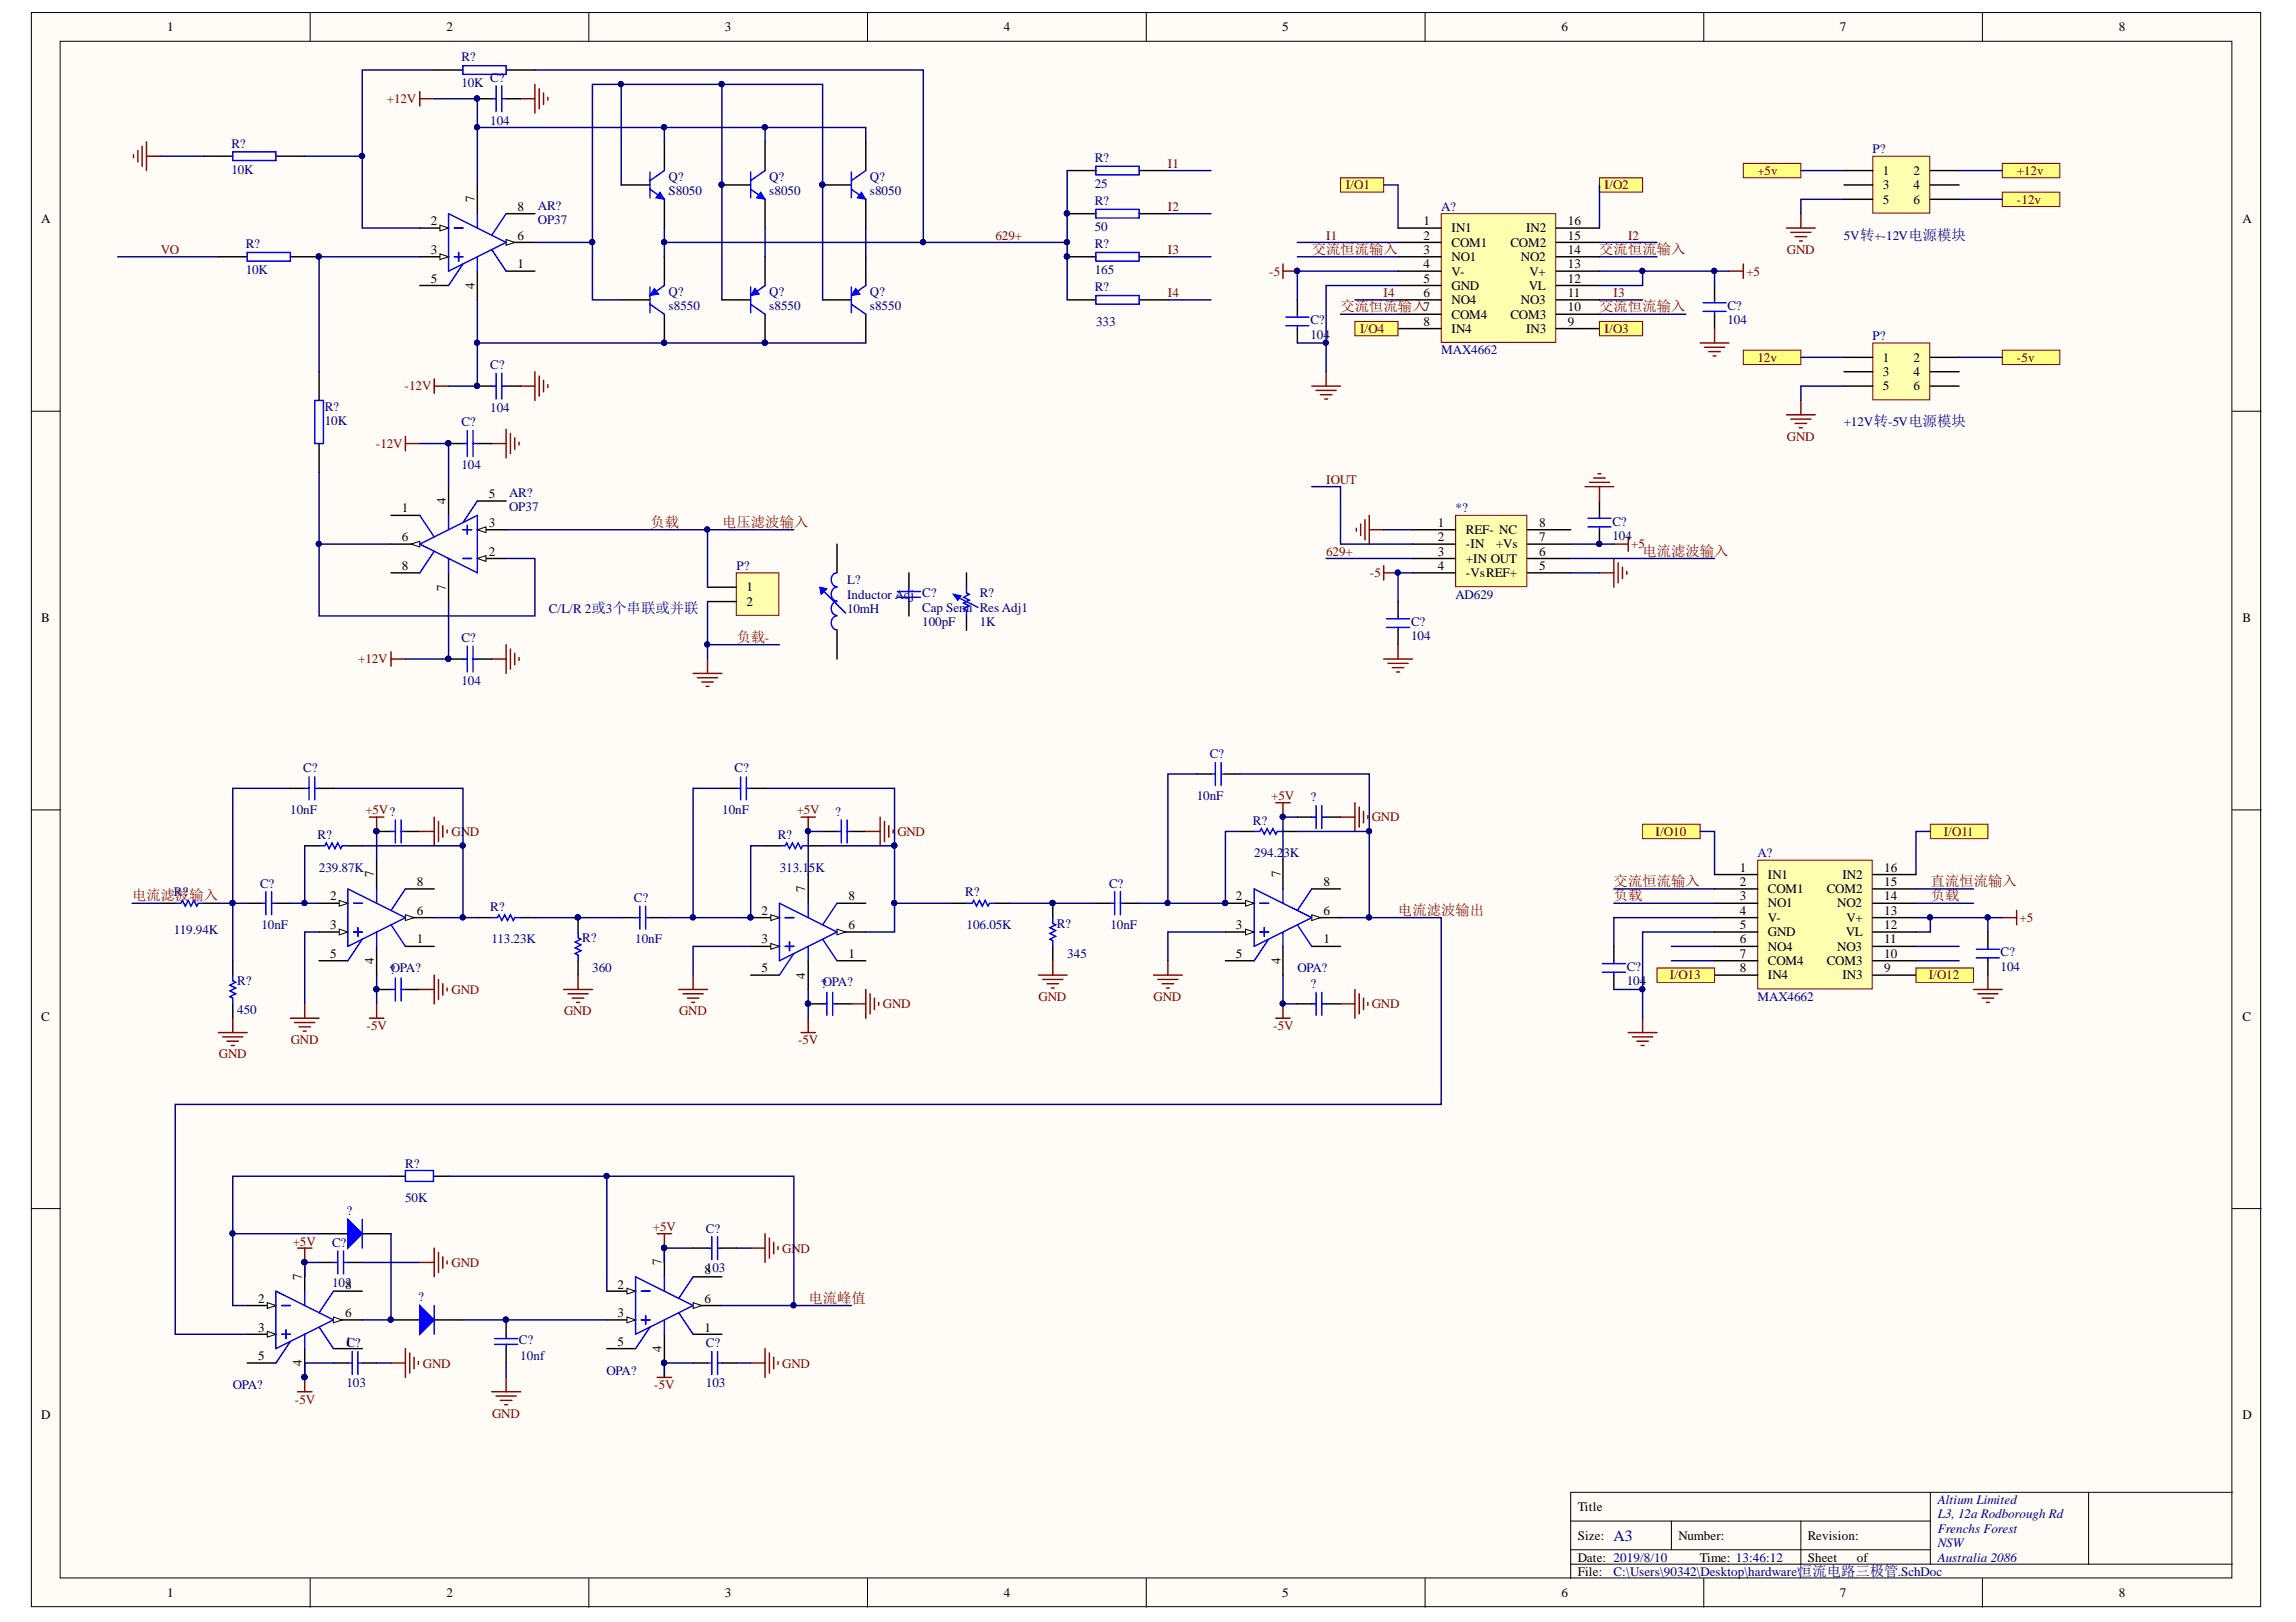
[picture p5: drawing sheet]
<svg xmlns="http://www.w3.org/2000/svg" width="297mm" height="210mm" viewBox="0 0 297 210" stroke-linecap="round" stroke-linejoin="round" font-family="sans-serif">
<defs><g id="words">
<text font-size="2" fill="#000080" x="208.8" y="199.4">A3</text>
<g font-size="1.9" fill="#800000">
<text x="169.7" y="32.9">交流恒流输入</text>
<text x="206.9" y="32.9">交流恒流输入</text>
<text x="173.4" y="40.3">交流恒流输入7</text>
<text x="206.9" y="40.3">交流恒流输入</text>
<text x="84.1" y="68.2">负载</text>
<text x="93.4" y="68.2">电压滤波输入</text>
<text x="212.5" y="71.9">电流滤波输入</text>
<text x="95.3" y="83">负载-</text>
<text x="17.1" y="116.5">电流滤波输入</text>
<text x="180.9" y="118.4">电流滤波输出</text>
<text x="208.8" y="116.5">负载</text>
<text x="208.8" y="114.6">交流恒流输入</text>
<text x="249.8" y="114.6">直流恒流输入</text>
<text x="249.8" y="116.5">负载</text>
<text x="104.6" y="168.6">电流峰值</text>
</g>
<g font-size="1.7">
<text x="21.6" y="4.1">1</text>
<text x="57.8" y="4.1">2</text>
<text x="93.8" y="4.1">3</text>
<text x="129.9" y="4.1">4</text>
<text x="165.9" y="4.1">5</text>
<text x="202" y="4.1">6</text>
<text x="238" y="4.1">7</text>
<text x="274.1" y="4.1">8</text>
<text x="243.6" y="22.6">1</text>
<text x="247.6" y="22.6">2</text>
<text x="5.3" y="28.9">A</text>
<text x="55.7" y="29.1">2</text>
<text x="61.4" y="26.2" transform="rotate(-90 61.4 26.2)">7</text>
<text x="67" y="27.3">8</text>
<text x="184.2" y="29.1">1</text>
<text x="202.8" y="29.1">16</text>
<text x="243.6" y="24.5">3</text>
<text x="243.6" y="26.4">5</text>
<text x="247.6" y="24.5">4</text>
<text x="247.6" y="26.4">6</text>
<text x="290.1" y="28.9">A</text>
<text x="55.7" y="32.9">3</text>
<text x="67" y="31">6</text>
<text x="67" y="34.7">1</text>
<text x="184.2" y="31">2</text>
<text x="184.2" y="32.9">3</text>
<text x="184.2" y="34.7">4</text>
<text x="187.8" y="30.1">IN1</text>
<text x="187.8" y="31.9">COM1</text>
<text x="187.8" y="33.8">NO1</text>
<text x="187.8" y="35.7">V-</text>
<text x="195.4" y="31.9">COM2</text>
<text x="196.8" y="33.8">NO2</text>
<text x="197.4" y="30.1">IN2</text>
<text x="197.9" y="35.7">V+</text>
<text x="202.8" y="31">15</text>
<text x="202.8" y="32.9">14</text>
<text x="202.8" y="34.7">13</text>
<text x="55.7" y="36.6">5</text>
<text x="61.4" y="37.4" transform="rotate(-90 61.4 37.4)">4</text>
<text x="184.2" y="36.6">5</text>
<text x="184.2" y="38.4">6</text>
<text x="187.8" y="37.5">GND</text>
<text x="187.8" y="39.4">NO4</text>
<text x="187.8" y="41.2">COM4</text>
<text x="195.4" y="41.2">COM3</text>
<text x="196.8" y="39.4">NO3</text>
<text x="197.8" y="37.5">VL</text>
<text x="202.8" y="36.6">12</text>
<text x="202.8" y="38.4">11</text>
<text x="202.8" y="40.3">10</text>
<text x="184.2" y="42.2">8</text>
<text x="187.8" y="43.1">IN4</text>
<text x="197.4" y="43.1">IN3</text>
<text x="202.8" y="42.2">9</text>
<text x="243.6" y="46.8">1</text>
<text x="247.6" y="46.8">2</text>
<text x="243.6" y="48.7">3</text>
<text x="243.6" y="50.5">5</text>
<text x="247.6" y="48.7">4</text>
<text x="247.6" y="50.5">6</text>
<text x="57.7" y="65.2" transform="rotate(-90 57.7 65.2)">4</text>
<text x="63.2" y="64.5">5</text>
<text x="52" y="70">6</text>
<text x="52" y="66.3">1</text>
<text x="63.2" y="71.9">2</text>
<text x="63.2" y="68.2">3</text>
<text x="186" y="68.2">1</text>
<text x="186" y="70">2</text>
<text x="186" y="71.9">3</text>
<text x="189.7" y="69.1">REF- NC</text>
<text x="189.7" y="71">-IN</text>
<text x="193.5" y="71">+Vs</text>
<text x="199.1" y="68.2">8</text>
<text x="199.1" y="70">7</text>
<text x="199.1" y="71.9">6</text>
<text x="52" y="73.8">8</text>
<text x="57.7" y="76.5" transform="rotate(-90 57.7 76.5)">7</text>
<text x="96.6" y="76.5">1</text>
<text x="186" y="73.8">4</text>
<text x="189.7" y="72.8">+IN OUT</text>
<text x="189.7" y="74.7">-VsREF+</text>
<text x="199.1" y="73.8">5</text>
<text x="5.3" y="80.5">B</text>
<text x="96.6" y="78.4">2</text>
<text x="290.1" y="80.5">B</text>
<text x="48.4" y="113.5" transform="rotate(-90 48.4 113.5)">7</text>
<text x="165.6" y="113.5" transform="rotate(-90 165.6 113.5)">7</text>
<text x="225.1" y="112.8">1</text>
<text x="228.7" y="113.7">IN1</text>
<text x="238.4" y="113.7">IN2</text>
<text x="243.8" y="112.8">16</text>
<text x="42.7" y="116.5">2</text>
<text x="53.9" y="118.4">6</text>
<text x="53.9" y="114.6">8</text>
<text x="98.5" y="118.4">2</text>
<text x="104.2" y="115.4" transform="rotate(-90 104.2 115.4)">7</text>
<text x="109.8" y="116.5">8</text>
<text x="159.9" y="116.5">2</text>
<text x="171.2" y="118.4">6</text>
<text x="171.2" y="114.6">8</text>
<text x="225.1" y="114.6">2</text>
<text x="225.1" y="116.5">3</text>
<text x="225.1" y="118.4">4</text>
<text x="228.7" y="115.6">COM1</text>
<text x="228.7" y="117.4">NO1</text>
<text x="228.7" y="119.3">V-</text>
<text x="236.3" y="115.6">COM2</text>
<text x="237.7" y="117.4">NO2</text>
<text x="238.9" y="119.3">V+</text>
<text x="243.8" y="114.6">15</text>
<text x="243.8" y="116.5">14</text>
<text x="243.8" y="118.4">13</text>
<text x="42.7" y="120.2">3</text>
<text x="42.7" y="123.9">5</text>
<text x="48.4" y="124.8" transform="rotate(-90 48.4 124.8)">4</text>
<text x="53.9" y="122.1">1</text>
<text x="98.5" y="122.1">3</text>
<text x="98.5" y="125.8">5</text>
<text x="109.8" y="120.2">6</text>
<text x="109.8" y="123.9">1</text>
<text x="159.9" y="120.2">3</text>
<text x="159.9" y="123.9">5</text>
<text x="165.6" y="124.8" transform="rotate(-90 165.6 124.8)">4</text>
<text x="171.2" y="122.1">1</text>
<text x="225.1" y="120.2">5</text>
<text x="225.1" y="122.1">6</text>
<text x="225.1" y="123.9">7</text>
<text x="225.1" y="125.8">8</text>
<text x="228.7" y="121.1">GND</text>
<text x="228.7" y="123">NO4</text>
<text x="228.7" y="124.9">COM4</text>
<text x="236.3" y="124.9">COM3</text>
<text x="237.7" y="123">NO3</text>
<text x="238.8" y="121.1">VL</text>
<text x="243.8" y="120.2">12</text>
<text x="243.8" y="122.1">11</text>
<text x="243.8" y="123.9">10</text>
<text x="243.8" y="125.8">9</text>
<text x="104.2" y="126.6" transform="rotate(-90 104.2 126.6)">4</text>
<text x="228.7" y="126.7">IN4</text>
<text x="238.4" y="126.7">IN3</text>
<text x="5.3" y="132.1">C</text>
<text x="290.1" y="132.1">C</text>
<text x="39.1" y="165.6" transform="rotate(-90 39.1 165.6)">7</text>
<text x="44.6" y="166.8">8</text>
<text x="79.9" y="166.8">2</text>
<text x="85.6" y="163.7" transform="rotate(-90 85.6 163.7)">7</text>
<text x="91.1" y="164.9">8103</text>
<text x="33.4" y="168.6">2</text>
<text x="33.4" y="172.3">3</text>
<text x="44.6" y="170.5">6</text>
<text x="79.9" y="170.5">3</text>
<text x="91.1" y="168.6">6</text>
<text x="91.1" y="172.3">1</text>
<text x="33.4" y="176.1">5</text>
<text x="39.1" y="176.8" transform="rotate(-90 39.1 176.8)">4</text>
<text x="44.6" y="174.2">1C?</text>
<text x="79.9" y="174.2">5</text>
<text x="85.6" y="175" transform="rotate(-90 85.6 175)">4</text>
<text x="5.3" y="183.7">D</text>
<text x="290.1" y="183.7">D</text>
<text x="204.1" y="195.6">Title</text>
<text x="204.1" y="199.3">Size:</text>
<text x="204.1" y="202.1">Date: 2019/8/10</text>
<text x="204.1" y="203.9">File:</text>
<text x="217.1" y="199.3">Number:</text>
<text x="219.9" y="202.1">Time: 13:46:12</text>
<text x="233.9" y="199.3">Revision:</text>
<text x="233.9" y="202.1">Sheet</text>
<text x="240.2" y="202.1">of</text>
<text x="21.6" y="206.7">1</text>
<text x="57.8" y="206.7">2</text>
<text x="93.8" y="206.7">3</text>
<text x="129.9" y="206.7">4</text>
<text x="165.9" y="206.7">5</text>
<text x="202" y="206.7">6</text>
<text x="238" y="206.7">7</text>
<text x="274.1" y="206.7">8</text>
</g>
<g font-size="1.7" fill="#000080">
<text x="59.7" y="7.9">R?</text>
<text x="59.7" y="11.3">10K</text>
<text x="63.4" y="10.6">C?</text>
<text x="63.4" y="16.1">104</text>
<text x="29.9" y="19.1">R?</text>
<text x="29.9" y="22.5">10K</text>
<text x="86.5" y="23.4">Q?</text>
<text x="99.5" y="23.4">Q?</text>
<text x="112.5" y="23.4">Q?</text>
<text x="141.6" y="21">R?</text>
<text x="242.2" y="19.9">P?</text>
<text x="69.6" y="27.1">AR?</text>
<text x="69.6" y="29">OP37</text>
<text x="86.5" y="25.3">S8050</text>
<text x="99.5" y="25.3">s8050</text>
<text x="112.5" y="25.3">s8050</text>
<text x="141.6" y="26.5">R?</text>
<text x="141.6" y="29.9">50</text>
<text x="141.6" y="24.3">25</text>
<text x="186.4" y="27.3">A?</text>
<text x="31.8" y="32.1">R?</text>
<text x="31.8" y="35.5">10K</text>
<text x="141.6" y="32.1">R?</text>
<text x="141.6" y="35.5">165</text>
<text x="238.5" y="31">5V转+-12V电源模块</text>
<text x="86.5" y="38.3">Q?</text>
<text x="86.5" y="40.1">s8550</text>
<text x="99.5" y="38.3">Q?</text>
<text x="99.5" y="40.1">s8550</text>
<text x="112.5" y="38.3">Q?</text>
<text x="112.5" y="40.1">s8550</text>
<text x="141.6" y="37.7">R?</text>
<text x="169.5" y="42">C?</text>
<text x="223.5" y="42">104</text>
<text x="223.5" y="40.1">C?</text>
<text x="63.4" y="47.7">C?</text>
<text x="141.8" y="42.2">333</text>
<text x="169.5" y="43.8">104</text>
<text x="186.4" y="45.9">MAX4662</text>
<text x="242.2" y="44">P?</text>
<text x="42" y="53.1">R?</text>
<text x="63.4" y="53.3">104</text>
<text x="42" y="55">10K</text>
<text x="59.7" y="55.2">C?</text>
<text x="238.5" y="55.2">+12V转-5V电源模块</text>
<text x="59.7" y="60.7">104</text>
<text x="65.9" y="64.3">AR?</text>
<text x="65.9" y="66.2">OP37</text>
<text x="188.3" y="66.3">*?</text>
<text x="208.6" y="69.9">104</text>
<text x="208.6" y="68">C?</text>
<text x="95.3" y="73.8">P?</text>
<text x="109.6" y="75.6">L?</text>
<text x="109.6" y="77.5">Inductor Adj C?</text>
<text x="126.7" y="77.3">R?</text>
<text x="188.3" y="77.5">AD629</text>
<text x="59.7" y="83">C?</text>
<text x="71" y="79.3">C/L/R 2或3个串联或并联</text>
<text x="109.6" y="79.3">10mH</text>
<text x="119.3" y="81">100pF</text>
<text x="119.3" y="79.2">Cap Semi Res Adj1</text>
<text x="126.7" y="81">1K</text>
<text x="182.6" y="82.9">104</text>
<text x="182.6" y="81">C?</text>
<text x="59.7" y="88.6">104</text>
<text x="39.2" y="99.9">C?</text>
<text x="95" y="99.9">C?</text>
<text x="156.5" y="98.1">C?</text>
<text x="37.5" y="105.3">10nF</text>
<text x="93.4" y="105.3">10nF</text>
<text x="108.1" y="105.6">?</text>
<text x="154.8" y="103.5">10nF</text>
<text x="162.1" y="106.7">R?</text>
<text x="169.5" y="103.7">?</text>
<text x="41.1" y="108.6">R?</text>
<text x="41.3" y="112.8">239.87K</text>
<text x="100.6" y="108.6">R?</text>
<text x="100.9" y="112.8">313.15K</text>
<text x="162.3" y="110.9">294.23K</text>
<text x="227.4" y="110.9">A?</text>
<text x="22.5" y="116">R?</text>
<text x="33.7" y="114.9">C?</text>
<text x="63.4" y="117.9">R?</text>
<text x="82" y="116.8">C?</text>
<text x="124.9" y="116">R?</text>
<text x="143.5" y="114.9">C?</text>
<text x="22.5" y="120.8">119.94K</text>
<text x="33.8" y="120.2">10nF</text>
<text x="63.6" y="122.1">113.23K</text>
<text x="75.3" y="121.9">R?</text>
<text x="76.6" y="125.8">360</text>
<text x="82.2" y="122.1">10nF</text>
<text x="125.1" y="120.2">106.05K</text>
<text x="136.7" y="120">R?</text>
<text x="138.1" y="123.9">345</text>
<text x="143.7" y="120.2">10nF</text>
<text x="167.8" y="125.8">OPA?</text>
<text x="210.5" y="125.6">C?</text>
<text x="258.8" y="125.6">104</text>
<text x="258.8" y="123.8">C?</text>
<text x="30.7" y="131.2">450</text>
<text x="30.7" y="127.5">R?</text>
<text x="50.4" y="126">?OPA?</text>
<text x="106.2" y="127.9">?OPA?</text>
<text x="169.5" y="127.9">?</text>
<text x="210.5" y="127.5">104</text>
<text x="227.4" y="129.5">MAX4662</text>
<text x="52.4" y="155.5">50K</text>
<text x="52.4" y="151.1">R?</text>
<text x="43" y="161.4">C?</text>
<text x="44.8" y="157.2">?</text>
<text x="91.3" y="159.5">C?</text>
<text x="43" y="166.5">103</text>
<text x="54.1" y="168.4">?</text>
<text x="67.1" y="173.9">C?</text>
<text x="30.1" y="179.8">OPA?</text>
<text x="44.8" y="179.5">103</text>
<text x="67.3" y="176.1">10nf</text>
<text x="78.5" y="177.9">OPA?</text>
<text x="91.3" y="179.5">103</text>
<text x="91.3" y="174.4">C?</text>
<text x="250.7" y="194.6">Altium Limited</text>
<text x="250.7" y="196.5">L3, 12a Rodborough Rd</text>
<text x="208.8" y="203.9">C:\Users\90342\Desktop\hardware\恒流电路三极管.SchDoc</text>
<text x="250.7" y="198.4">Frenchs Forest</text>
<text x="250.7" y="200.2">NSW</text>
<text x="250.7" y="202.1">Australia 2086</text>
</g>
<g font-size="1.7" fill="#800000">
<text x="50.1" y="13.4">+12V</text>
<text x="151.1" y="21.7">I1</text>
<text x="227.4" y="22.6">+5v</text>
<text x="260.9" y="22.6">+12v</text>
<text x="151.1" y="27.3">I2</text>
<text x="174.1" y="24.5">I/O1</text>
<text x="207.6" y="24.5">I/O2</text>
<text x="260.9" y="26.4">-12v</text>
<text x="20.8" y="32.9">VO</text>
<text x="128.8" y="31">629+</text>
<text x="151.1" y="32.9">I3</text>
<text x="164.2" y="35.7">-5</text>
<text x="171.6" y="31">I1</text>
<text x="210.6" y="31">I2</text>
<text x="225.9" y="35.7">+5</text>
<text x="231.2" y="32.9">GND</text>
<text x="151.1" y="38.4">I4</text>
<text x="179" y="38.4">I4</text>
<text x="208.8" y="38.4">I3</text>
<text x="176" y="43.1">I/O4</text>
<text x="207.6" y="43.1">I/O3</text>
<text x="227.4" y="46.8">12v</text>
<text x="260.9" y="46.8">-5v</text>
<text x="52.3" y="50.5">-12V</text>
<text x="48.6" y="58">-12V</text>
<text x="231.2" y="57">GND</text>
<text x="171.6" y="62.6">IOUT</text>
<text x="171.6" y="71.9">629+</text>
<text x="211" y="71">+5</text>
<text x="177.2" y="74.7">-5</text>
<text x="46.3" y="85.8">+12V</text>
<text x="47.3" y="105.3">+5V?</text>
<text x="103.1" y="105.3">+5V</text>
<text x="164.5" y="103.5">+5V</text>
<text x="177.5" y="106.3">GND</text>
<text x="58.4" y="108.1">GND</text>
<text x="116.1" y="108.1">GND</text>
<text x="214.2" y="108.1">I/O10</text>
<text x="251.5" y="108.1">I/O11</text>
<text x="261.3" y="119.3">+5</text>
<text x="58.4" y="128.6">GND</text>
<text x="73" y="131.4">GND</text>
<text x="87.9" y="131.4">GND</text>
<text x="114.2" y="130.4">GND</text>
<text x="134.4" y="129.5">GND</text>
<text x="149.2" y="129.5">GND</text>
<text x="177.5" y="130.4">GND</text>
<text x="216" y="126.7">I/O13</text>
<text x="249.5" y="126.7">I/O12</text>
<text x="28.3" y="136.9">GND</text>
<text x="37.6" y="135.1">GND</text>
<text x="47.4" y="133.2">-5V</text>
<text x="103.2" y="135.1">-5V</text>
<text x="164.7" y="133.2">-5V</text>
<text x="37.9" y="161.2">+5V</text>
<text x="84.5" y="159.3">+5V</text>
<text x="58.4" y="164">GND</text>
<text x="101.2" y="162.1">GND</text>
<text x="54.7" y="177">GND</text>
<text x="84.6" y="179.8">-5V</text>
<text x="101.2" y="177">GND</text>
<text x="38.1" y="181.6">-5V</text>
<text x="63.7" y="183.5">GND</text>
</g>
</g></defs>
<g fill="#fffcf8" stroke="#000" stroke-width=".13">
<path d="M4.1 1.6h288.4v206.3h-288.4z"/>
<path d="M7.8 5.3h280.9v198.9h-280.9z"/>
</g>
<g fill="none" stroke="#000" stroke-width=".13">
<path d="M40.1 1.6v3.7M76.2 1.6v3.7M112.2 1.6v3.7M148.3 1.6v3.7M184.4 1.6v3.7M220.4 1.6v3.7M256.5 1.6v3.7M4.1 53.2h3.7M288.8 53.2h3.7M4.1 104.8h3.7M288.8 104.8h3.7M4.1 156.4h3.7"/>
<path d="M288.8 156.4h3.7M203.2 196.8h46.5M216.2 196.8v3.8M233 196.8v5.6M249.7 193.1v9.3M270.2 193.1h-67v11.2M288.8 193.1h-18.6v9.3M40.1 204.3v3.7M76.2 204.3v3.7M112.2 204.3v3.7M148.3 204.3v3.7M184.4 204.3v3.7"/>
<path d="M203.2 202.4h85.6M203.2 200.6h46.5M220.4 204.3v3.7M256.5 204.3v3.7"/>
</g>
<path d="M206.9 23h5.6v1.9h-5.6z" fill-rule="evenodd" fill="#ffff80" stroke="#800000" stroke-width=".13"/>
<path d="M186.5 27.7h14.8v16.6h-14.8z" fill="#ffffb0" stroke="#800000" stroke-width=".13"/>
<g fill="none" stroke="#000" stroke-width=".19">
<path d="M180.9 29.5h5.6M180.9 31.4h5.6M180.9 33.2h5.6M180.9 35.1h5.6M180.9 36.9h5.6M180.9 38.8h5.6M201.3 29.5h5.6M201.3 31.4h5.6M201.3 33.2h5.6M201.3 35.1h5.6M201.3 36.9h5.6M201.3 38.8h5.6"/>
<path d="M180.9 40.7h5.6M180.9 42.5h5.6M201.3 40.7h5.6M201.3 42.5h5.6"/>
</g>
<path d="M166 35.1h1.8M166 34.2v1.8M223.7 35.1h1.8M225.5 34.2v1.8M169.7 50h3.7M170.3 50.5h2.6M170.8 51.1h1.5M171.4 51.6h.4M171.6 48.1v1.9" fill="none" stroke="#800000" stroke-width=".19"/>
<circle cx="167.8" cy="35.1" r=".33" fill="#000080" stroke="#000080" stroke-width=".13"/>
<g fill="#ffff80" stroke="#800000" stroke-width=".13">
<path d="M173.4 23h5.6v1.9h-5.6z" fill-rule="evenodd"/>
<path d="M206.9 41.6h5.6v1.9h-5.6z" fill-rule="evenodd"/>
<path d="M175.3 41.6h5.6v1.9h-5.6z" fill-rule="evenodd"/>
</g>
<g fill="none" stroke="#000" stroke-width=".19">
<path d="M61.8 12.8h1.8M65.5 12.8h1.8M138.1 33.2h3.7M138.1 38.8h3.7M147.4 33.2h3.7M147.4 38.8h3.7M167.8 38.8v1.9M221.8 36.9v1.9M41.3 48.1v3.7M41.3 57.4v3.7M61.8 50h1.8M65.5 50h1.8"/>
<path d="M167.8 42.5v1.9M221.8 40.7v1.8M61.8 72.3h3.7"/>
</g>
<g fill="none" stroke="#00f" stroke-width=".19">
<path d="M63.6 12.8h.6M64.2 11.1v3.4M64.9 12.8h.6M64.9 11.1v3.4M141.8 32.7h5.6v1.1h-5.6zM141.8 38.2h5.6v1.2h-5.6zM220.3 39.2h3M221.8 38.8v.4M40.7 51.8h1.1v5.6h-1.1zM63.6 50h.6M64.2 48.3v3.3M64.9 48.3v3.3"/>
<path d="M64.9 50h.6M166.4 41h2.9M166.4 42.2h2.9M167.8 40.7v.3M167.8 42.2v.3M220.3 40.3h3M221.8 40.3v.4"/>
</g>
<g fill="none" stroke="#800000" stroke-width=".19">
<path d="M54.3 12.8h1.9M54.3 11.8v1.9M67.3 12.8h1.9M69.2 10.9v3.7M69.8 11.5v2.6M70.3 12v1.5M70.9 12.6v.4M56.2 50h1.8M56.2 49v1.9M67.3 50h1.9M69.2 48.1v3.7M69.8 48.7v2.6"/>
<path d="M70.3 49.2v1.5M70.9 49.8v.3M220 44.4h3.7M220.5 44.9h2.6M221.1 45.5h1.5M221.6 46.1h.4M221.8 42.5v1.9M89.7 87.1h3.7M90.2 87.7h2.6M90.8 88.3h1.5M91.3 88.8h.4M91.5 85.3v1.8"/>
</g>
<g fill="#000080" stroke="#000080" stroke-width=".13">
<circle cx="138" cy="33.2" r=".33"/>
<circle cx="61.7" cy="12.7" r=".33"/>
<circle cx="61.7" cy="49.9" r=".33"/>
</g>
<path d="M61.8 72.3l1.1-.4v.7z" fill="#fffcf8"/>
<path d="M61.8 72.3l1.1-.4v.7z" fill="none" stroke="#000" stroke-width=".13"/>
<path d="M61.8 68.6h3.7" fill="none" stroke="#000" stroke-width=".19"/>
<path d="M61.8 68.6l1.1-.4v.7z" fill="#fffcf8"/>
<path d="M61.8 68.6l1.1-.4v.7z" fill="none" stroke="#000" stroke-width=".13"/>
<path d="M50.6 70.4h3.7" fill="none" stroke="#000" stroke-width=".19"/>
<path d="M53.2 70.4l1.1-.4v.8z" fill="#fffcf8"/>
<path d="M53.2 70.4l1.1-.4v.8z" fill="none" stroke="#000" stroke-width=".13"/>
<g fill="none" stroke="#000" stroke-width=".19">
<path d="M56.2 9.1h3.7M65.5 9.1h3.7M26.4 20.2h3.7M28.3 33.2h3.7M35.7 20.2h3.7M37.6 33.2h3.7M58 57.4h1.9M61.8 57.4h1.8M50.6 66.7h3.7M50.6 74.1h3.7M58 63v3.7M58 74.1v3.8"/>
<path d="M61.8 64.8h3.7M117.6 74.1v1.9M117.6 77.9v1.8M58 85.3h1.9M61.8 85.3h1.8"/>
</g>
<g fill="none" stroke="#00f" stroke-width=".19">
<path d="M30.1 19.7h5.6v1.1h-5.6zM59.9 8.5h5.6v1.1h-5.6zM32 32.7h5.6v1.1h-5.6zM59.9 57.4h.6M60.5 55.7v3.4M61.2 57.4h.6M61.2 55.7v3.4M54.3 70.4l7.5-3.7v7.4zM54.3 66.7l1.9 2.8M56.2 71.3l-1.9 2.8M58 66.7v1.9M58 72.3v1.8"/>
<path d="M59.9 72.3h1.1M59.9 68.6h1.1M60.5 68v1.1M61.8 64.8l-1.9 2.8M116.1 76.5h3M116.1 77.3h3M117.6 76v.5M117.6 77.3v.6M59.9 85.3h.6M60.5 83.6v3.4M61.2 83.6v3.4M61.2 85.3h.6"/>
</g>
<g fill="none" stroke="#800000" stroke-width=".19">
<path d="M17.8 19.5v1.5M18.4 18.9v2.6M18.9 18.4v3.7M17.3 20v.4M18.9 20.2h1.9M52.4 57.4h1.9M52.4 56.5v1.8M63.6 57.4h1.9M65.5 55.5v3.8M66 56.1v2.6M66.6 56.7v1.4M67.2 57.2v.4"/>
<path d="M50.6 85.3h1.8M50.6 84.4v1.8M63.6 85.3h1.9M65.5 83.4v3.7M66 84v2.6M66.6 84.5v1.5M67.2 85.1v.4"/>
</g>
<g fill="#000080" stroke="#000080" stroke-width=".13">
<circle cx="58" cy="57.4" r=".33"/>
<circle cx="58" cy="85.3" r=".33"/>
<circle cx="41.2" cy="33.2" r=".33"/>
</g>
<path d="M188.3 66.7h9.2v9.2h-9.2z" fill="#ffffb0" stroke="#800000" stroke-width=".13"/>
<g fill="none" stroke="#000" stroke-width=".19">
<path d="M108.3 70.4v3.7M180.9 77.9v1.8M182.7 68.6h5.6M182.7 70.4h5.6M182.7 72.3h5.6M182.7 74.1h5.6M197.6 68.6h5.6M197.6 70.4h5.6M197.6 72.3h5.6M197.6 74.1h5.6M206.9 64.8v1.9M206.9 68.6v1.8"/>
<path d="M108.3 81.6v3.7M180.9 81.6v1.8"/>
</g>
<g fill="none" stroke="#800000" stroke-width=".19">
<path d="M175.5 68.4v.3M176 67.8v1.5M176.6 67.3v2.6M177.1 66.7v3.7M177.1 68.6h1.9M179 74.1h1.9M179 73.2v1.9M205.1 63h3.7M205.6 62.4h2.6M206.2 61.9h1.5M206.7 61.3h.4M206.9 74.1h1.9"/>
<path d="M206.9 63v1.8M208.8 72.3v3.7M208.8 70.4h1.8M209.3 72.8v2.6M209.9 73.4v1.5M210.5 73.9v.4M210.6 69.5v1.8M179 85.3h3.7M179.6 85.8h2.6M180.1 86.4h1.5M180.7 87h.4M180.9 83.4v1.9"/>
</g>
<g fill="#000080" stroke="#000080" stroke-width=".13">
<circle cx="206.9" cy="70.4" r=".33"/>
<circle cx="180.8" cy="74.1" r=".33"/>
</g>
<g fill="none" stroke="#00f" stroke-width=".19">
<path d="M106.4 76.4l3 2.9M108.3 79.7a.9 .9 0 0 0-.8 .9 .9 .9 0 0 0 .8 .9M108.3 77.9a.9 .9 0 0 0-.8 .8 .9 .9 0 0 0 .8 .9M108.3 76a.9 .9 0 0 0-.8 .9 .9 .9 0 0 0 .8 .9M108.3 74.1a.9 .9 0 0 0-.8 .9 .9 .9 0 0 0 .8 .9M180.9 79.7v.4M205.4 67.1h3M205.4 68.2h3M206.9 66.7v.4M206.9 68.2v.4M179.4 81.2h3M179.4 80.1h3"/>
<path d="M180.9 81.2v.4"/>
</g>
<path d="M106.1 76l.9 .2-.8 .7z" fill="#00f"/>
<path d="M106.1 76l.9 .2-.8 .7z" fill="none" stroke="#00f" stroke-width=".13"/>
<path d="M125 74.1v1.9M125 79.7v1.9" fill="none" stroke="#000" stroke-width=".19"/>
<path d="M123.9 77.3l2.6 1.3M125 76v.7l.4 .2-.7 .4 .7 .4-.7 .3 .7 .4-.7 .4 .3 .2v.7" fill="none" stroke="#00f" stroke-width=".19"/>
<path d="M123.4 76.9l.9 .2-.4 .6z" fill="#00f"/>
<path d="M123.4 76.9l.9 .2-.4 .6z" fill="none" stroke="#00f" stroke-width=".19"/>
<path d="M95.3 74.1h5.5v5.5h-5.5z" fill="#ffffb0" stroke="#800000" stroke-width=".13"/>
<path d="M86 18.4v3.7M80.4 23.9h3.7M86 25.8v3.7M138.1 27.7h3.7M138.1 22.1h3.7M147.4 27.7h3.7M147.4 22.1h3.7M91.5 76h3.8M91.5 77.9h3.8" fill="none" stroke="#000" stroke-width=".19"/>
<circle cx="138" cy="27.6" r=".33" fill="#000080" stroke="#000080" stroke-width=".13"/>
<path d="M84.1 24.5l1.9 1.3M84.1 22.3v3.3M86 22.1l-1.9 1.3M141.8 21.5h5.6v1.1h-5.6zM141.8 27.1h5.6v1.1h-5.6z" fill="none" stroke="#00f" stroke-width=".19"/>
<path d="M85.4 24.9l.6 .9-1.2-.2z" fill="#00f"/>
<path d="M85.4 24.9l.6 .9-1.2-.2z" fill="none" stroke="#00f" stroke-width=".13"/>
<path d="M80.4 38.8h3.7M86 33.2v3.7M86 40.7v3.7" fill="none" stroke="#000" stroke-width=".19"/>
<circle cx="85.9" cy="44.3" r=".33" fill="#000080" stroke="#000080" stroke-width=".13"/>
<path d="M84.1 37.1v3.4M84.1 39.4l1.9 1.3M86 36.9l-1.4 1" fill="none" stroke="#00f" stroke-width=".19"/>
<path d="M84.6 37.3l.6 .8-1.1 .1z" fill="#00f"/>
<path d="M84.6 37.3l.6 .8-1.1 .1z" fill="none" stroke="#00f" stroke-width=".13"/>
<g fill="#000080" stroke="#000080" stroke-width=".13">
<circle cx="85.9" cy="44.3" r=".33"/>
<circle cx="93.3" cy="23.9" r=".33"/>
</g>
<path d="M99 18.4v3.7M93.4 23.9h3.7M99 25.8v3.7" fill="none" stroke="#000" stroke-width=".19"/>
<path d="M97.1 24.5l1.9 1.3M97.1 22.3v3.3M99 22.1l-1.9 1.3" fill="none" stroke="#00f" stroke-width=".19"/>
<path d="M98.4 24.9l.6 .9-1.1-.2z" fill="#00f"/>
<path d="M98.4 24.9l.6 .9-1.1-.2z" fill="none" stroke="#00f" stroke-width=".13"/>
<g fill="#000080" stroke="#000080" stroke-width=".13">
<circle cx="93.3" cy="23.9" r=".33"/>
<circle cx="98.9" cy="44.3" r=".33"/>
</g>
<path d="M93.4 38.8h3.7M99 33.2v3.7M99 40.7v3.7" fill="none" stroke="#000" stroke-width=".19"/>
<path d="M97.1 37.1v3.4M97.1 39.4l1.9 1.3M99 36.9l-1.3 1" fill="none" stroke="#00f" stroke-width=".19"/>
<path d="M97.7 37.3l.5 .8-1.1 .1z" fill="#00f"/>
<path d="M97.7 37.3l.5 .8-1.1 .1z" fill="none" stroke="#00f" stroke-width=".13"/>
<g fill="#000080" stroke="#000080" stroke-width=".13">
<circle cx="98.9" cy="44.3" r=".33"/>
<circle cx="106.4" cy="23.9" r=".33"/>
</g>
<path d="M112 18.4v3.7M106.4 23.9h3.7M112 25.8v3.7" fill="none" stroke="#000" stroke-width=".19"/>
<path d="M110.1 24.5l1.9 1.3M110.1 22.3v3.3M112 22.1l-1.9 1.3" fill="none" stroke="#00f" stroke-width=".19"/>
<path d="M111.4 24.9l.6 .9-1.1-.2z" fill="#00f"/>
<path d="M111.4 24.9l.6 .9-1.1-.2z" fill="none" stroke="#00f" stroke-width=".13"/>
<circle cx="106.4" cy="23.9" r=".33" fill="#000080" stroke="#000080" stroke-width=".13"/>
<path d="M106.4 38.8h3.7M112 33.2v3.7M112 40.7v3.7" fill="none" stroke="#000" stroke-width=".19"/>
<path d="M110.1 37.1v3.4M110.1 39.4l1.9 1.3M112 36.9l-1.3 1" fill="none" stroke="#00f" stroke-width=".19"/>
<path d="M110.7 37.3l.6 .8-1.2 .1z" fill="#00f"/>
<path d="M110.7 37.3l.6 .8-1.2 .1z" fill="none" stroke="#00f" stroke-width=".13"/>
<path d="M54.3 29.5h3.7" fill="none" stroke="#000" stroke-width=".19"/>
<path d="M56.9 29.1l1.1 .4-1.1 .4z" fill="#fffcf8"/>
<path d="M56.9 29.1l1.1 .4-1.1 .4z" fill="none" stroke="#000" stroke-width=".13"/>
<path d="M54.3 33.2h3.7" fill="none" stroke="#000" stroke-width=".19"/>
<path d="M56.9 32.9l1.1 .3-1.1 .4z" fill="#fffcf8"/>
<path d="M56.9 32.9l1.1 .3-1.1 .4z" fill="none" stroke="#000" stroke-width=".13"/>
<path d="M65.5 31.4h3.7" fill="none" stroke="#000" stroke-width=".19"/>
<path d="M65.5 31l1.1 .4-1.1 .3z" fill="#fffcf8"/>
<path d="M65.5 31l1.1 .4-1.1 .3z" fill="none" stroke="#000" stroke-width=".13"/>
<path d="M54.3 36.9h3.7M61.8 23.9v3.8M61.8 35.1v3.7M65.5 35.1h3.7M65.5 27.7h3.7" fill="none" stroke="#000" stroke-width=".19"/>
<path d="M58 27.7l7.5 3.7-7.5 3.7zM58.8 29.5h1.1M58.8 33.2h1.1M59.3 32.7v1.1M59.9 34.2l-1.9 2.7M61.8 27.7v1.8M61.8 33.2v1.9M63.6 32.3l1.9 2.8M65.5 27.7l-1.9 2.7" fill="none" stroke="#00f" stroke-width=".19"/>
<path d="M242.3 20.2h7.4v7.4h-7.4z" fill="#ffffb0" stroke="#800000" stroke-width=".13"/>
<path d="M238.6 22.1h3.7M238.6 23.9h3.7M238.6 25.8h3.7M249.7 22.1h3.8M249.7 23.9h3.8M249.7 25.8h3.8" fill="none" stroke="#000" stroke-width=".19"/>
<g fill="#ffff80" stroke="#800000" stroke-width=".13">
<path d="M225.5 21.1h7.5v1.9h-7.5z" fill-rule="evenodd"/>
<path d="M259 21.1h7.5v1.9h-7.5z" fill-rule="evenodd"/>
<path d="M259 24.9h7.5v1.8h-7.5z" fill-rule="evenodd"/>
</g>
<path d="M231.1 29.5h3.7M231.7 30.1h2.6M232.2 30.6h1.5M232.8 31.2h.4M233 27.7v1.8" fill="none" stroke="#800000" stroke-width=".19"/>
<g fill="#ffff80" stroke="#800000" stroke-width=".13">
<path d="M225.5 45.3h7.5v1.9h-7.5z" fill-rule="evenodd"/>
<path d="M259 45.3h7.5v1.9h-7.5z" fill-rule="evenodd"/>
</g>
<path d="M231.1 53.7h3.7M231.7 54.2h2.6M232.2 54.8h1.5M232.8 55.4h.4M233 51.8v1.9" fill="none" stroke="#800000" stroke-width=".19"/>
<path d="M242.3 44.4h7.4v7.3h-7.4z" fill="#ffffb0" stroke="#800000" stroke-width=".13"/>
<g fill="none" stroke="#000" stroke-width=".19">
<path d="M238.6 46.2h3.7M238.6 48.1h3.7M238.6 50h3.7M249.7 46.2h3.8M249.7 48.1h3.8M249.7 50h3.8M20.8 116.9h1.9M26.4 116.9h1.9M32 116.9h1.8M35.7 116.9h1.9M37.6 102h1.8M39.4 109.5h1.9"/>
<path d="M41.3 116.9h3.7M41.3 102h1.8M45 109.5h1.9M61.8 118.8h1.8M67.3 118.8h1.9M74.8 118.8v1.8M80.4 118.8h1.8M84.1 118.8h1.9M93.4 102h1.9M97.1 102h1.9M99 109.5h1.8M104.6 109.5h1.8"/>
<path d="M123.2 116.9h1.8M128.8 116.9h1.8M136.2 116.9v1.9M141.8 116.9h1.8M145.5 116.9h1.9M154.8 100.2h1.9M158.5 100.2h1.9M160.4 107.6h1.9M166 107.6h1.8M30.1 124.3v1.9M30.1 129.9v1.9M74.8 124.3v1.9"/>
<path d="M136.2 122.5v1.8"/>
</g>
<g fill="none" stroke="#00f" stroke-width=".19">
<path d="M157.2 98.7v2.9M158 98.7v2.9M22.7 116.9h.7l.2-.4 .4 .8 .3-.8 .4 .8 .4-.8 .4 .8 .1-.4h.8M33.8 116.9h.6M34.4 115.4v3M35.1 115.4v3M35.1 116.9h.6M39.4 102h.6M40 100.5v3M40.7 100.5v3M40.7 102h.6M41.3 109.5h.7l.2-.4 .4 .7 .4-.7 .3 .7 .4-.7 .4 .7 .2-.3h.7"/>
<path d="M63.6 118.8h.8l.1-.4 .4 .7 .4-.7 .4 .7 .3-.7 .4 .7 .2-.3h.7M82.2 118.8h.6M82.8 117.3v2.9M83.5 117.3v2.9M83.5 118.8h.6M95.3 102h.5M95.8 100.5v3M96.6 102h.5M96.6 100.5v3M100.8 109.5h.8l.2-.4 .3 .7 .4-.7 .4 .7 .4-.7 .3 .7 .2-.3h.8M125 116.9h.8l.2-.4 .3 .8 .4-.8 .4 .8 .4-.8 .3 .8 .2-.4h.8M136.2 118.8v.7l.4 .2-.8 .4 .8 .3-.8 .4 .8 .4-.8 .3 .4 .2v.8"/>
<path d="M143.6 116.9h.6M144.2 115.4v3M144.9 116.9h.6M144.9 115.4v3M156.7 100.2h.5M158 100.2h.5M162.3 107.6h.7l.2-.4 .4 .8 .3-.8 .4 .8 .4-.8 .3 .8 .2-.4h.8M30.1 126.2v.7l.4 .2-.8 .4 .8 .4-.8 .3 .8 .4-.8 .4 .4 .2v.7M74.8 120.6v.8l.4 .1-.8 .4 .8 .4-.8 .4 .8 .3-.8 .4 .4 .2v.7"/>
</g>
<g fill="none" stroke="#800000" stroke-width=".19">
<path d="M47.8 105.7h1.9M48.7 105.7v1.9M103.6 105.7h1.9M104.6 105.7v1.9M165 103.9h1.9M166 103.9v1.8M28.3 133.6h3.7M28.8 134.2h2.6M29.4 134.7h1.5M29.9 135.3h.4M30.1 131.8v1.8M37.6 131.8h3.7"/>
<path d="M38.1 132.3h2.6M38.7 132.9h1.5M39.2 133.4h.4M39.4 129.9v1.9M47.8 131.8h1.9M48.7 129.9v1.9M72.9 128h3.7M73.5 128.6h2.6M74 129.2h1.5M74.6 129.7h.4M74.8 126.2v1.8M87.8 128h3.7"/>
<path d="M88.4 128.6h2.6M88.9 129.2h1.5M89.5 129.7h.4M89.7 126.2v1.8M103.6 133.6h1.9M104.6 131.8v1.8M134.3 126.2h3.8M134.9 126.7h2.6M135.5 127.3h1.4M136 127.9h.4M136.2 124.3v1.9M149.2 126.2h3.8"/>
<path d="M149.8 126.7h2.6M150.3 127.3h1.5M150.9 127.9h.4M151.1 124.3v1.9M165 131.8h1.9M166 129.9v1.9"/>
</g>
<g fill="#000080" stroke="#000080" stroke-width=".13">
<circle cx="48.7" cy="107.6" r=".33"/>
<circle cx="74.7" cy="118.7" r=".33"/>
<circle cx="104.5" cy="107.6" r=".33"/>
<circle cx="136.2" cy="116.9" r=".33"/>
<circle cx="165.9" cy="105.7" r=".33"/>
<circle cx="165.9" cy="129.9" r=".33"/>
</g>
<path d="M43.9 116.5l1.1 .4-1.1 .4z" fill="#fffcf8"/>
<path d="M43.9 116.5l1.1 .4-1.1 .4z" fill="none" stroke="#000" stroke-width=".13"/>
<path d="M41.3 120.6h3.7" fill="none" stroke="#000" stroke-width=".19"/>
<path d="M43.9 120.2l1.1 .4-1.1 .4z" fill="#fffcf8"/>
<path d="M43.9 120.2l1.1 .4-1.1 .4z" fill="none" stroke="#000" stroke-width=".13"/>
<path d="M52.4 118.8h3.8" fill="none" stroke="#000" stroke-width=".19"/>
<path d="M52.4 118.4l1.2 .4-1.2 .3z" fill="#fffcf8"/>
<path d="M52.4 118.4l1.2 .4-1.2 .3z" fill="none" stroke="#000" stroke-width=".13"/>
<path d="M48.7 111.3v3.7M52.4 115h3.8M97.1 118.8h3.7M41.3 124.3h3.7M48.7 122.5v3.7M52.4 122.5h3.8" fill="none" stroke="#000" stroke-width=".19"/>
<path d="M45 115l7.4 3.8-7.4 3.7zM45.7 116.9h1.2M48.7 115v1.9M50.6 119.7l1.8 2.8M52.4 115l-1.8 2.8M45.7 120.6h1.2M46.3 120.1v1.1M46.9 121.5l-1.9 2.8M48.7 120.6v1.9" fill="none" stroke="#00f" stroke-width=".19"/>
<path d="M99.7 118.4l1.1 .4-1.1 .3z" fill="#fffcf8"/>
<path d="M99.7 118.4l1.1 .4-1.1 .3z" fill="none" stroke="#000" stroke-width=".13"/>
<circle cx="97.1" cy="118.7" r=".33" fill="#000080" stroke="#000080" stroke-width=".13"/>
<path d="M97.1 122.5h3.7" fill="none" stroke="#000" stroke-width=".19"/>
<path d="M99.7 122.1l1.1 .4-1.1 .3z" fill="#fffcf8"/>
<path d="M99.7 122.1l1.1 .4-1.1 .3z" fill="none" stroke="#000" stroke-width=".13"/>
<path d="M108.3 120.6h3.7" fill="none" stroke="#000" stroke-width=".19"/>
<path d="M108.3 120.2l1.1 .4-1.1 .4z" fill="#fffcf8"/>
<path d="M108.3 120.2l1.1 .4-1.1 .4z" fill="none" stroke="#000" stroke-width=".13"/>
<path d="M104.6 113.2v3.7M108.3 116.9h3.7M158.5 116.9h3.8M97.1 126.2h3.7M104.6 124.3v3.7M108.3 124.3h3.7" fill="none" stroke="#000" stroke-width=".19"/>
<path d="M100.8 116.9l7.5 3.7-7.5 3.7zM101.6 118.8h1.1M104.6 116.9v1.9M108.3 116.9l-1.9 2.8M101.6 122.5h1.1M102.1 121.9v1.1M102.7 123.4l-1.9 2.8M104.6 122.5v1.8M106.4 121.5l1.9 2.8" fill="none" stroke="#00f" stroke-width=".19"/>
<circle cx="97.1" cy="118.7" r=".33" fill="#000080" stroke="#000080" stroke-width=".13"/>
<path d="M161.1 116.5l1.2 .4-1.2 .4z" fill="#fffcf8"/>
<path d="M161.1 116.5l1.2 .4-1.2 .4z" fill="none" stroke="#000" stroke-width=".13"/>
<circle cx="158.5" cy="116.9" r=".33" fill="#000080" stroke="#000080" stroke-width=".13"/>
<path d="M158.5 120.6h3.8" fill="none" stroke="#000" stroke-width=".19"/>
<path d="M161.1 120.2l1.2 .4-1.2 .4z" fill="#fffcf8"/>
<path d="M161.1 120.2l1.2 .4-1.2 .4z" fill="none" stroke="#000" stroke-width=".13"/>
<path d="M169.7 118.8h3.7" fill="none" stroke="#000" stroke-width=".19"/>
<path d="M169.7 118.4l1.1 .4-1.1 .3z" fill="#fffcf8"/>
<path d="M169.7 118.4l1.1 .4-1.1 .3z" fill="none" stroke="#000" stroke-width=".13"/>
<g fill="none" stroke="#000" stroke-width=".19">
<path d="M48.7 107.6h1.9M52.4 107.6h1.9M106.4 107.6h1.9M110.1 107.6h1.9M166 111.3v3.7M167.8 105.7h1.9M169.7 115h3.7M171.6 105.7h1.8M48.7 128h1.9M52.4 128h1.9M104.6 129.9h1.8M108.3 129.9h1.8"/>
<path d="M158.5 124.3h3.8M166 122.5v3.7M167.8 129.9h1.9M169.7 122.5h3.7M171.6 129.9h1.8M41.3 159.7h3.7M46.9 159.7h3.7M50.6 152.2h1.8M56.2 152.2h1.8M65.5 170.8v1.9M65.5 174.5v1.9"/>
</g>
<g fill="none" stroke="#00f" stroke-width=".19">
<path d="M50.6 107.6h.5M51.1 106.1v3M51.9 106.1v3M51.9 107.6h.5M108.3 107.6h.5M108.8 106.1v3M109.6 107.6h.5M109.6 106.1v3M162.3 115l7.4 3.8-7.4 3.7zM163 116.9h1.1M166 115v1.9M167.8 119.7l1.9 2.8"/>
<path d="M169.7 115l-1.9 2.8M169.7 105.7h.6M170.3 104.3v2.9M171 104.3v2.9M171 105.7h.6M50.6 128h.5M51.1 126.6v2.9M51.9 126.6v2.9M51.9 128h.5M106.4 129.9h.6M107 128.4v3M107.7 128.4v3"/>
<path d="M107.7 129.9h.6M163 120.6h1.1M163.6 120.1v1.1M164.1 121.5l-1.8 2.8M166 120.6v1.9M169.7 129.9h.6M170.3 128.4v3M171 129.9h.6M171 128.4v3M52.4 151.5h3.7v1.4h-3.7zM64 174h3M64 173.2h3"/>
<path d="M65.5 172.7v.5M65.5 174v.5"/>
</g>
<g fill="#000080" stroke="#000080" stroke-width=".13">
<circle cx="158.5" cy="116.9" r=".33"/>
<circle cx="48.7" cy="107.6" r=".33"/>
<circle cx="48.7" cy="128" r=".33"/>
<circle cx="104.5" cy="129.9" r=".33"/>
<circle cx="65.4" cy="170.8" r=".33"/>
</g>
<g fill="none" stroke="#800000" stroke-width=".19">
<path d="M54.3 107.6h1.9M56.2 105.7v3.8M56.7 106.3v2.6M57.3 106.9v1.4M57.8 107.4v.4M112 107.6h1.9M113.9 105.7v3.8M114.4 106.3v2.6M115 106.9v1.4M115.5 107.4v.4M173.4 105.7h1.9M175.3 103.9v3.7"/>
<path d="M175.8 104.4v2.6M176.4 105v1.5M177 105.6v.3M54.3 128h1.9M56.2 126.2v3.7M56.7 126.7v2.7M57.3 127.3v1.5M57.8 127.9v.3M110.1 129.9h1.9M112 128v3.8M112.6 128.6v2.6M113.1 129.2v1.5"/>
<path d="M113.7 129.7v.4M173.4 129.9h1.9M175.3 128v3.8M175.8 128.6v2.6M176.4 129.2v1.5M177 129.7v.4"/>
</g>
<path d="M45 157.8l1.9 1.9-1.9 1.8z" fill="#00f"/>
<path d="M45 157.8l1.9 1.9-1.9 1.8zM46.9 157.8v3.7" fill="none" stroke="#00f" stroke-width=".19"/>
<path d="M50.6 170.8h3.7M56.2 170.8h3.7" fill="none" stroke="#000" stroke-width=".19"/>
<circle cx="50.5" cy="170.8" r=".33" fill="#000080" stroke="#000080" stroke-width=".13"/>
<path d="M54.3 169l1.9 1.8-1.9 1.9z" fill="#00f"/>
<g fill="none" stroke="#00f" stroke-width=".19">
<path d="M43.1 163.4h.6M43.7 161.9v3M44.4 161.9v3M44.4 163.4h.6M45 176.4h.6M45.6 174.9v3M46.3 174.9v3M46.3 176.4h.6M54.3 169l1.9 1.8-1.9 1.9zM56.2 169v3.7M91.5 176.4h.6M91.5 161.5h.6"/>
<path d="M92.1 160v3M92.1 174.9v3M92.8 176.4h.6M92.8 160v3M92.8 174.9v3M92.8 161.5h.6"/>
</g>
<g fill="#000080" stroke="#000080" stroke-width=".13">
<circle cx="50.5" cy="170.8" r=".33"/>
<circle cx="39.4" cy="163.3" r=".33"/>
<circle cx="39.4" cy="178.2" r=".33"/>
<circle cx="85.9" cy="161.5" r=".33"/>
<circle cx="85.9" cy="176.4" r=".33"/>
</g>
<g fill="none" stroke="#800000" stroke-width=".19">
<path d="M85 159.7h1.9M86 159.7v1.8M99 159.7v3.7M38.5 161.5h1.9M39.4 161.5v1.9M39.4 178.2v1.9M50.6 176.4h1.8M52.4 174.5v3.7M53 175.1v2.6M53.6 175.6v1.5M54.1 176.2v.4M54.3 163.4h1.9"/>
<path d="M56.2 161.5v3.7M56.7 162.1v2.6M57.3 162.6v1.5M57.8 163.2v.4M65.5 178.2v1.9M85 178.2h1.9M86 176.4v1.8M97.1 161.5h1.9M97.1 176.4h1.9M99 174.5v3.7M99.5 160.2v2.6M99.5 175.1v2.6"/>
<path d="M100.1 160.8v1.5M100.1 175.6v1.5M100.7 161.3v.4M100.7 176.2v.4M38.5 180.1h1.9M63.6 180.1h3.7M64.2 180.7h2.6M64.7 181.2h1.5M65.3 181.8h.4"/>
</g>
<path d="M32 169h3.7M41.3 163.4h1.8M43.1 176.4h1.9M45 163.4h1.9M46.9 176.4h1.8M89.7 176.4h1.8M89.7 161.5h1.8M93.4 176.4h1.9M93.4 161.5h1.9" fill="none" stroke="#000" stroke-width=".19"/>
<path d="M34.6 168.6l1.1 .4-1.1 .3z" fill="#fffcf8"/>
<path d="M34.6 168.6l1.1 .4-1.1 .3z" fill="none" stroke="#000" stroke-width=".13"/>
<path d="M32 172.7h3.7" fill="none" stroke="#000" stroke-width=".19"/>
<path d="M34.6 172.3l1.1 .4-1.1 .3z" fill="#fffcf8"/>
<path d="M34.6 172.3l1.1 .4-1.1 .3z" fill="none" stroke="#000" stroke-width=".13"/>
<path d="M43.1 170.8h3.8" fill="none" stroke="#000" stroke-width=".19"/>
<path d="M43.1 170.4l1.2 .4-1.2 .4z" fill="#fffcf8"/>
<path d="M43.1 170.4l1.2 .4-1.2 .4z" fill="none" stroke="#000" stroke-width=".13"/>
<path d="M32 176.4h3.7M39.4 163.4v3.7M39.4 174.5v3.7M43.1 174.5h3.8M43.1 167.1h3.8M78.5 167.1h3.7" fill="none" stroke="#000" stroke-width=".19"/>
<g fill="#000080" stroke="#000080" stroke-width=".13">
<circle cx="39.4" cy="178.2" r=".33"/>
<circle cx="39.4" cy="163.3" r=".33"/>
</g>
<path d="M35.7 167.1l7.4 3.7-7.4 3.7zM36.4 169h1.2M36.4 172.7h1.2M37 172.1v1.1M37.6 173.6l-1.9 2.8M39.4 167.1v1.9M39.4 172.7v1.8M41.3 171.7l1.8 2.8M43.1 167.1l-1.8 2.8" fill="none" stroke="#00f" stroke-width=".19"/>
<path d="M81.1 166.7l1.1 .4-1.1 .4z" fill="#fffcf8"/>
<path d="M81.1 166.7l1.1 .4-1.1 .4z" fill="none" stroke="#000" stroke-width=".13"/>
<path d="M78.5 170.8h3.7" fill="none" stroke="#000" stroke-width=".19"/>
<path d="M81.1 170.4l1.1 .4-1.1 .4z" fill="#fffcf8"/>
<path d="M81.1 170.4l1.1 .4-1.1 .4z" fill="none" stroke="#000" stroke-width=".13"/>
<path d="M89.7 169h3.7" fill="none" stroke="#000" stroke-width=".19"/>
<path d="M89.7 168.6l1.1 .4-1.1 .3z" fill="#fffcf8"/>
<path d="M89.7 168.6l1.1 .4-1.1 .3z" fill="none" stroke="#000" stroke-width=".13"/>
<path d="M78.5 174.5h3.7M86 161.5v3.7M86 172.7v3.7M89.7 172.7h3.7M89.7 165.2h3.7" fill="none" stroke="#000" stroke-width=".19"/>
<g fill="#000080" stroke="#000080" stroke-width=".13">
<circle cx="85.9" cy="176.4" r=".33"/>
<circle cx="85.9" cy="161.5" r=".33"/>
</g>
<path d="M82.2 165.2l7.5 3.8-7.5 3.7zM83 167.1h1.1M83 170.8h1.1M83.5 170.3v1.1M84.1 171.7l-1.9 2.8M86 165.2v1.9M86 170.8v1.9M87.8 169.9l1.9 2.8M89.7 165.2l-1.9 2.8" fill="none" stroke="#00f" stroke-width=".19"/>
<path d="M249.7 106.7h7.5v1.8h-7.5z" fill-rule="evenodd" fill="#ffff80" stroke="#800000" stroke-width=".13"/>
<path d="M227.4 111.3h14.8v16.7h-14.8z" fill="#ffffb0" stroke="#800000" stroke-width=".13"/>
<g fill="none" stroke="#000" stroke-width=".19">
<path d="M221.8 113.2h5.6M221.8 115h5.6M221.8 116.9h5.6M221.8 118.8h5.6M242.3 113.2h5.6M242.3 115h5.6M242.3 116.9h5.6M242.3 118.8h5.6M221.8 120.6h5.6M221.8 122.5h5.6M221.8 124.3h5.6M221.8 126.2h5.6"/>
<path d="M242.3 120.6h5.6M242.3 122.5h5.6M242.3 124.3h5.6M242.3 126.2h5.6"/>
</g>
<path d="M210.6 133.6h3.8M211.2 134.2h2.6M211.8 134.7h1.5M212.3 135.3h.4M212.5 131.8v1.8" fill="none" stroke="#800000" stroke-width=".19"/>
<g fill="#ffff80" stroke="#800000" stroke-width=".13">
<path d="M212.5 106.7h7.5v1.8h-7.5z" fill-rule="evenodd"/>
<path d="M247.9 125.3h7.4v1.8h-7.4z" fill-rule="evenodd"/>
<path d="M214.4 125.3h7.4v1.8h-7.4z" fill-rule="evenodd"/>
</g>
<path d="M208.8 122.5v1.8M208.8 126.2v1.8M257.2 120.6v1.9M257.2 124.3v1.9" fill="none" stroke="#000" stroke-width=".19"/>
<path d="M207.3 124.7h3M207.3 125.8h3M208.8 124.3v.4M208.8 125.8v.4M255.7 124h3M255.7 122.8h3M257.2 122.5v.3M257.2 124v.3" fill="none" stroke="#00f" stroke-width=".19"/>
<path d="M259 118.8h1.9M260.9 117.8v1.9M255.3 128h3.7M255.9 128.6h2.6M256.4 129.2h1.5M257 129.7h.4M257.2 126.2v1.8" fill="none" stroke="#800000" stroke-width=".19"/>
<g fill="none" stroke="#000080" stroke-width=".19">
<path d="M56.2 9.1h-9.3v20.4h7.4M56.2 12.8h5.6v11.1M61.8 16.5h24.2v1.9M69.2 9.1h50.3v22.3M80.4 10.9h13M86 16.5h13v1.9M93.4 10.9v27.9M93.4 10.9h13v27.9M99 16.5h13v1.9M15.2 33.2h13.1M20.8 20.2h5.6M39.4 20.2h7.5"/>
<path d="M54.3 33.2h-13v14.9M61.8 38.8v11.2h-3.8M76.6 31.4v7.4h3.8M80.4 23.9v-13h-3.8v20.5h-7.4M86 31.4h52.1M86 29.5v3.7M99 29.5v3.7M112 29.5v3.7M138.1 22.1v16.7M151.1 38.8h5.6M151.1 33.2h5.6M151.1 22.1h5.6"/>
<path d="M151.1 27.7h5.6M167.8 33.2h13.1M167.8 31.4h13.1M175.3 38.8h5.6M179 23.9h1.9v5.6M180.9 36.9h-9.3v11.2M180.9 35.1h-13.1v3.7M206.9 35.1h5.6v1.8h-5.6M206.9 38.8h5.6M206.9 33.2h7.5M206.9 31.4h7.5M206.9 23.9v5.6"/>
<path d="M212.5 35.1h9.3M223.7 35.1h-1.9v1.8M233 22.1h5.6M238.6 25.8h-5.6v1.9M253.5 22.1h5.5M253.5 25.8h5.5M54.3 57.4h3.7v5.6M61.8 44.4h50.2M167.8 44.4h3.8M173.4 40.7h7.5M206.9 40.7h11.2M233 46.2h5.6"/>
<path d="M238.6 50h-5.6v1.8M253.5 46.2h5.5M41.3 61.1v9.3M50.6 70.4h-9.3v9.3h27.9v-7.4h-3.7M58 77.9v7.4h-5.6M65.5 68.6h37.2M91.5 77.9v7.4M91.5 68.6v7.4M169.7 63h3.7v7.4h9.3M171.6 72.3h11.1M179 68.6h3.7M182.7 74.1h-1.8v3.8"/>
<path d="M203.2 70.4h5.6M203.2 74.1h3.7M203.2 72.3h18.6M91.5 83.4h9.3M17.1 116.9h3.7M28.3 116.9h3.7M37.6 116.9h3.7M37.6 102h-7.5v22.3M39.4 109.5v7.4M43.1 102h16.8v7.5M46.9 109.5h13v9.3h-3.7M48.7 107.6v3.7"/>
<path d="M59.9 118.8h1.9M69.2 118.8h11.2M93.4 102h-3.7v16.8M99 109.5h-1.9v9.3h-11.1M99 102h16.7v7.5M106.4 107.6h-1.8v5.6M106.4 109.5h9.3M115.7 109.5v11.1h-3.7M115.7 116.9h7.5M130.6 116.9h11.2M154.8 100.2h-3.7v16.7M160.4 100.2h16.7v18.6h-3.7"/>
<path d="M160.4 107.6h-1.9v9.3h-11.1M167.8 105.7h-1.8v5.6M167.8 107.6h9.3M177.1 118.8h9.4v24.1h-163.8v29.8h9.3M208.8 116.9h13M208.8 115h13M220 107.6h1.8v5.6M221.8 118.8h-13v3.7M247.9 118.8h1.8v1.8h-1.8M247.9 116.9h7.4M247.9 115h7.4M249.7 118.8h7.5v1.8"/>
<path d="M249.7 107.6h-1.8v5.6M257.2 118.8h1.8M41.3 120.6h-1.9v9.3M48.7 126.2v3.7M97.1 122.5h-7.4v3.7M104.6 128v3.8M158.5 120.6h-7.4v3.7M166 126.2v3.7h1.8M208.8 128h3.7M216.2 122.5h5.6M216.2 124.3h5.6M221.8 120.6h-9.3v11.2"/>
<path d="M247.9 122.5h5.6M247.9 124.3h5.6M30.1 159.7h11.2M50.6 152.2h-20.5v16.8h1.9M50.6 159.7v11.1h-3.7M58 152.2h44.7v16.8h7.4M78.5 152.2v14.9M41.3 163.4h-1.9v1.8M43.1 176.4h-3.7v1.8M46.9 163.4h7.4M48.7 176.4h1.9M59.9 170.8h18.6"/>
<path d="M65.5 176.4v1.8M89.7 161.5h-3.7v1.9M89.7 176.4h-3.7v1.8M93.4 169h9.3M95.3 176.4h1.8M95.3 161.5h1.8"/>
</g>
<g fill="#000080" stroke="#000080" stroke-width=".13">
<circle cx="167.8" cy="35.1" r=".33"/>
<circle cx="171.5" cy="44.3" r=".33"/>
<circle cx="212.5" cy="35.1" r=".33"/>
<circle cx="221.8" cy="35.1" r=".33"/>
<circle cx="41.2" cy="70.4" r=".33"/>
<circle cx="58" cy="57.4" r=".33"/>
<circle cx="58" cy="85.3" r=".33"/>
<circle cx="46.8" cy="20.2" r=".33"/>
<circle cx="206.9" cy="70.4" r=".33"/>
<circle cx="180.8" cy="74.1" r=".33"/>
<circle cx="91.5" cy="83.4" r=".33"/>
<circle cx="76.6" cy="31.3" r=".33"/>
<circle cx="85.9" cy="16.5" r=".33"/>
<circle cx="61.7" cy="16.5" r=".33"/>
<circle cx="98.9" cy="16.5" r=".33"/>
<circle cx="93.3" cy="10.9" r=".33"/>
<circle cx="80.3" cy="10.9" r=".33"/>
<circle cx="93.3" cy="23.9" r=".33"/>
<circle cx="106.4" cy="23.9" r=".33"/>
<circle cx="61.7" cy="44.3" r=".33"/>
<circle cx="85.9" cy="44.3" r=".33"/>
<circle cx="98.9" cy="44.3" r=".33"/>
<circle cx="41.2" cy="33.2" r=".33"/>
<circle cx="119.4" cy="31.3" r=".33"/>
<circle cx="61.7" cy="12.7" r=".33"/>
<circle cx="61.7" cy="49.9" r=".33"/>
<circle cx="85.9" cy="31.3" r=".33"/>
<circle cx="138" cy="31.3" r=".33"/>
<circle cx="138" cy="27.6" r=".33"/>
<circle cx="138" cy="33.2" r=".33"/>
<circle cx="91.5" cy="68.5" r=".33"/>
<circle cx="39.4" cy="116.9" r=".33"/>
<circle cx="30.1" cy="116.9" r=".33"/>
<circle cx="59.9" cy="109.4" r=".33"/>
<circle cx="59.9" cy="118.7" r=".33"/>
<circle cx="48.7" cy="107.6" r=".33"/>
<circle cx="48.7" cy="128" r=".33"/>
<circle cx="74.7" cy="118.7" r=".33"/>
<circle cx="89.6" cy="118.7" r=".33"/>
<circle cx="97.1" cy="118.7" r=".33"/>
<circle cx="115.7" cy="109.4" r=".33"/>
<circle cx="104.5" cy="129.9" r=".33"/>
<circle cx="136.2" cy="116.9" r=".33"/>
<circle cx="151" cy="116.9" r=".33"/>
<circle cx="177.1" cy="107.6" r=".33"/>
<circle cx="177.1" cy="118.7" r=".33"/>
<circle cx="158.5" cy="116.9" r=".33"/>
<circle cx="104.5" cy="107.6" r=".33"/>
<circle cx="165.9" cy="129.9" r=".33"/>
<circle cx="165.9" cy="105.7" r=".33"/>
<circle cx="115.7" cy="116.9" r=".33"/>
<circle cx="30.1" cy="159.6" r=".33"/>
<circle cx="65.4" cy="170.8" r=".33"/>
<circle cx="78.5" cy="152.2" r=".33"/>
<circle cx="102.6" cy="168.9" r=".33"/>
<circle cx="39.4" cy="163.3" r=".33"/>
<circle cx="39.4" cy="178.2" r=".33"/>
<circle cx="85.9" cy="161.5" r=".33"/>
<circle cx="85.9" cy="176.4" r=".33"/>
<circle cx="50.5" cy="170.8" r=".33"/>
<circle cx="212.5" cy="128" r=".33"/>
<circle cx="249.7" cy="118.7" r=".33"/>
<circle cx="257.1" cy="118.7" r=".33"/>
</g>
<use href="#words"/>
</svg>
